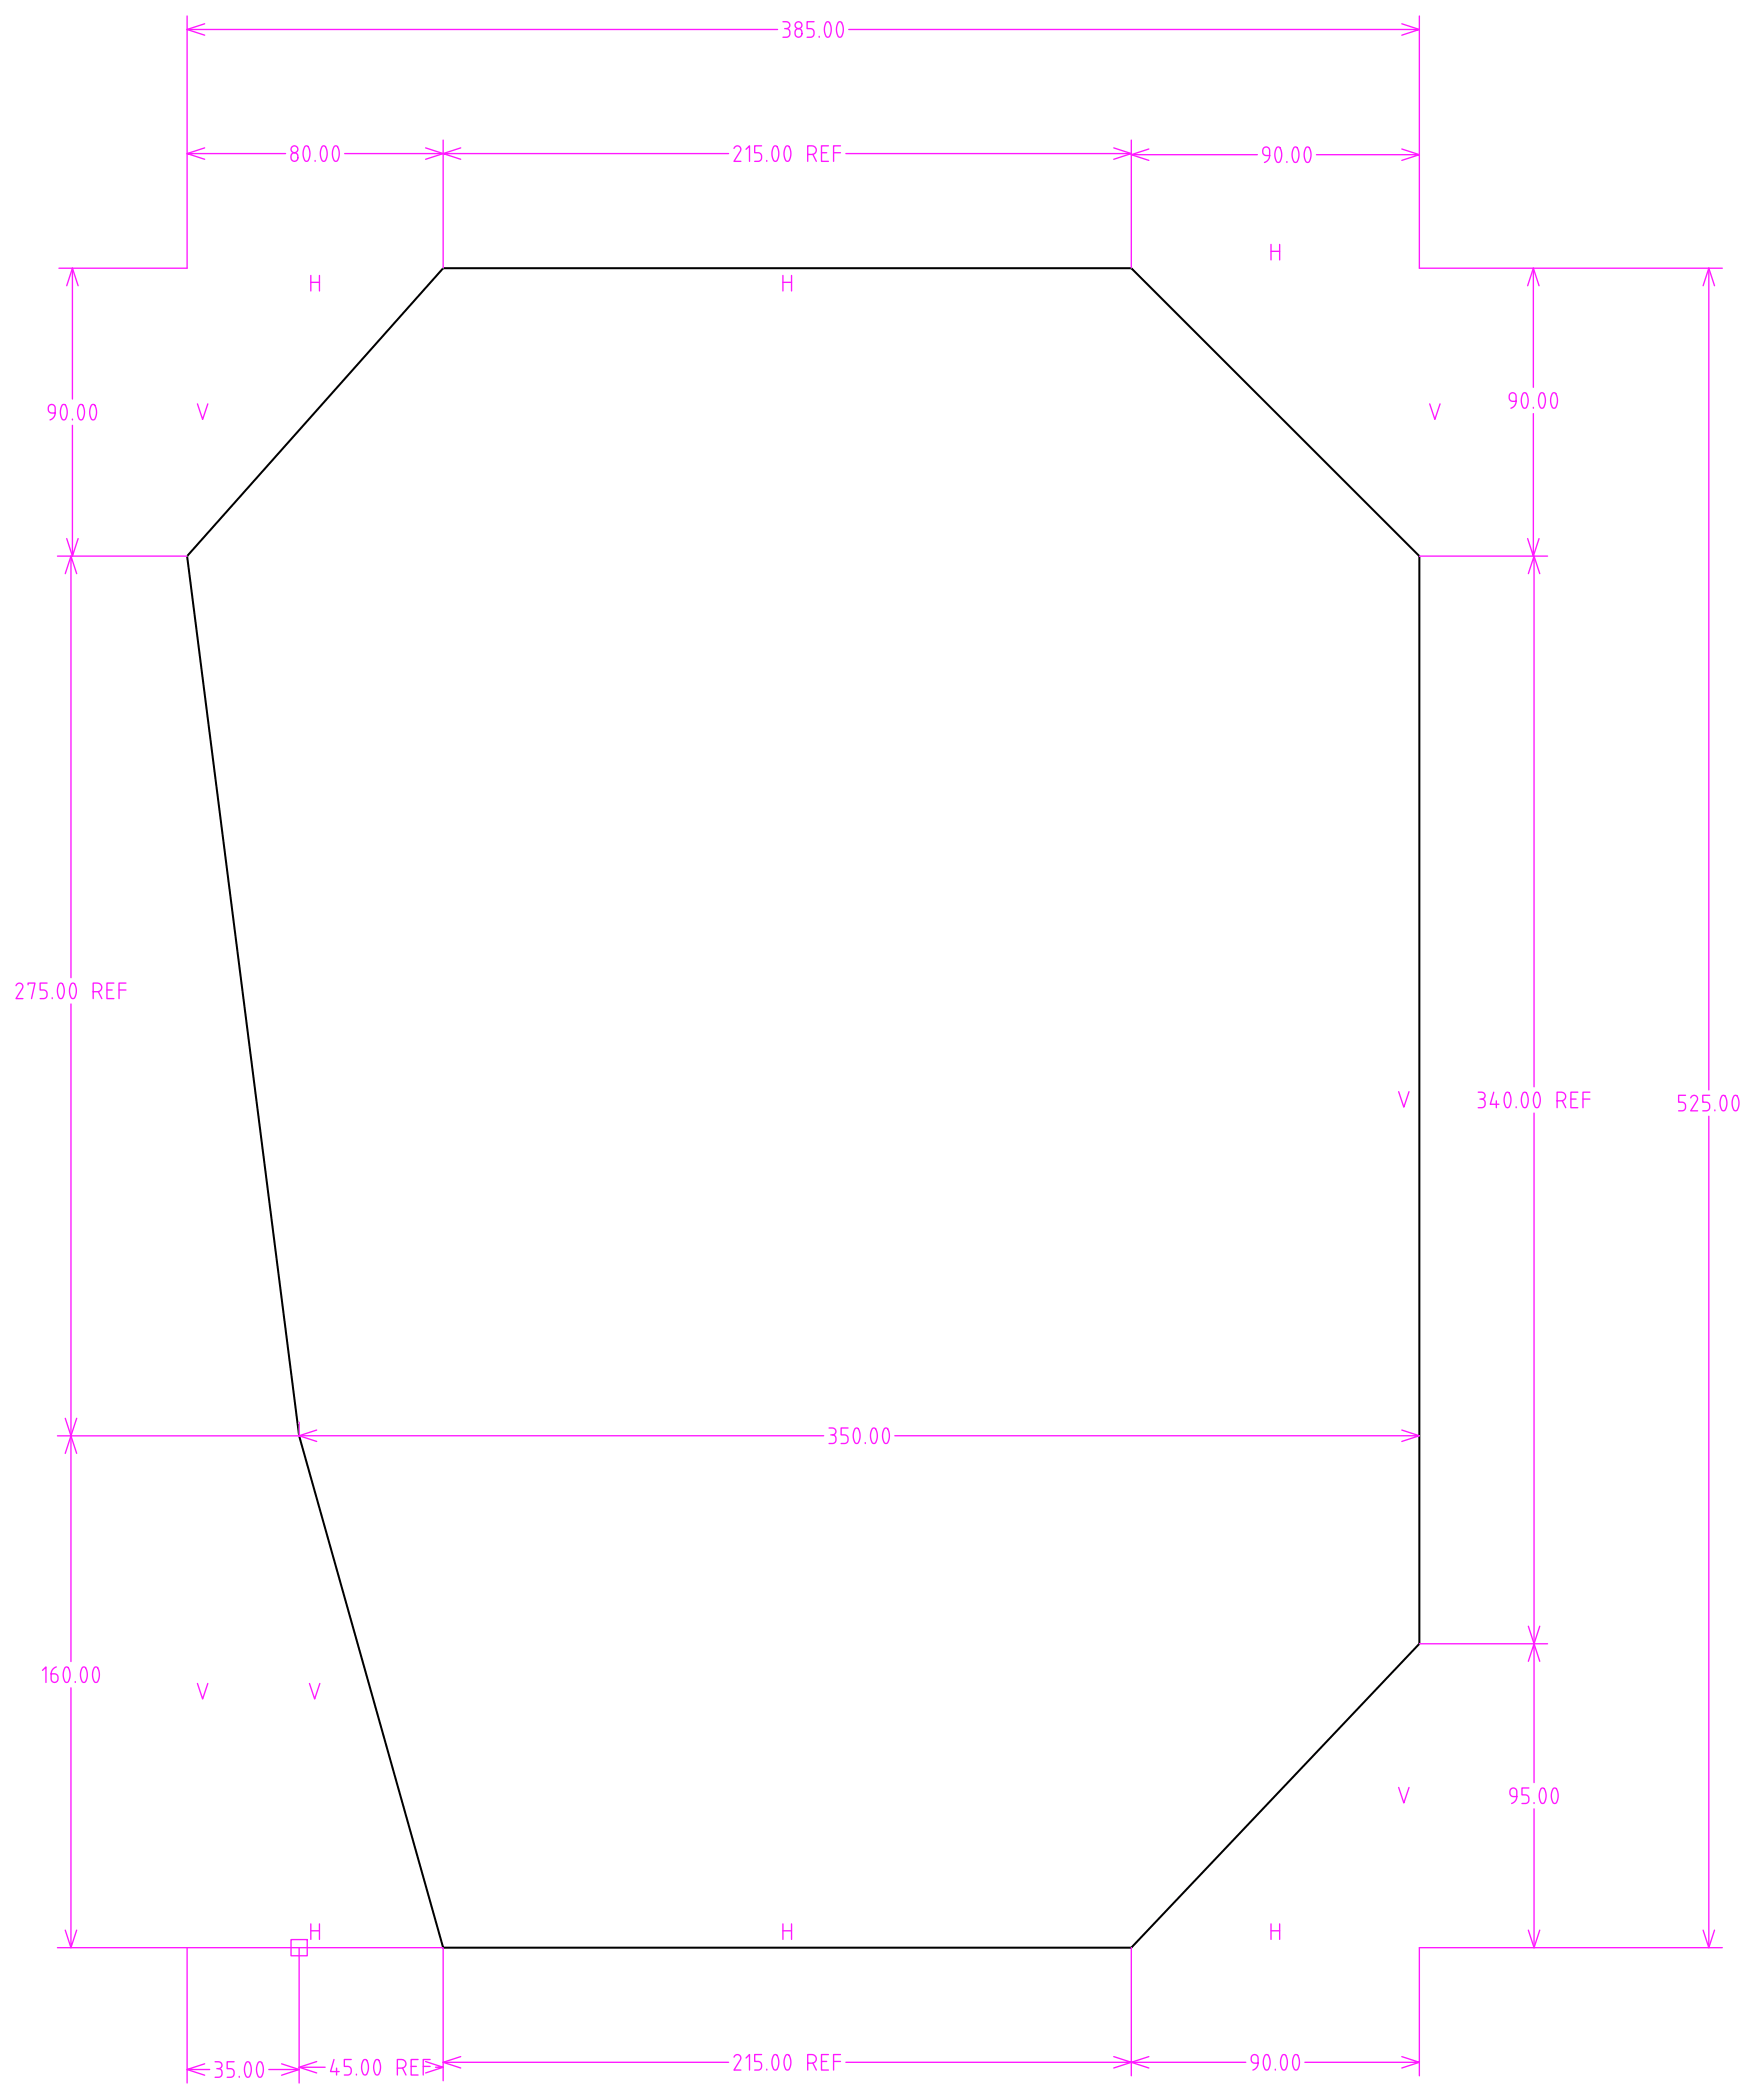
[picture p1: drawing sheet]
<svg xmlns="http://www.w3.org/2000/svg" width="548mm" height="656mm" viewBox="0 0 548 656" stroke-linecap="round" stroke-linejoin="round" font-family="sans-serif">
<path d="M138.5 83.8h215l90 90v340l-90 95h-215l-45-160-35-275z" fill="none" stroke="#000" stroke-width=".63"/>
<g fill="none" stroke="#ff19ff" stroke-width=".42">
<path d="M58.5 5v78.8h-40.1M58.5 9.2h184.4M58.5 9.2l5.4 1.8M63.9 7.4l-5.4 1.8M244.6 6.8h1.1a1.13 1.13 0 0 1 1.1 1.4 1.13 1.13 0 0 1-1.6 .7M245.7 8.9a1.37 1.37 0 0 1 1.1 1.4 1.37 1.37 0 0 1-1.1 1.3h-1.1M248.7 9.3a1.29 1.29 0 0 1 1.9 .7 1.29 1.29 0 0 1-1.1 1.6 1.39 1.39 0 0 1-1.1-.9 1.39 1.39 0 0 1 .3-1.4zM254.3 6.8h-2.1v2.1h1.1a1.37 1.37 0 0 1 1.1 1.4 1.37 1.37 0 0 1-1.1 1.3h-1.1M255.9 11.4v.2M258.2 6.9l.6-.1a3.6 3.6 0 0 1 0 4.8h-.3a3.8 3.8 0 0 1-.3-4.7zM262 6.9l.6-.1a3.6 3.6 0 0 1 0 4.8h-.3a3.8 3.8 0 0 1-.3-4.7zM265.2 9.2h178.3l-5.5 1.8"/>
<path d="M438 7.4l5.5 1.8M443.5 5v78.8h94.6M63.9 46.2l-5.4 1.8M89.2 48h-30.7l5.4 1.8M91.2 48.1a1.29 1.29 0 0 1 2 .7 1.29 1.29 0 0 1-1.2 1.6 1.39 1.39 0 0 1-1.1-.9 1.39 1.39 0 0 1 .3-1.4zM95.3 45.7l.6-.1a3.6 3.6 0 0 1 0 4.8h-.3a3.8 3.8 0 0 1-.3-4.7zM98.5 50.2v.2M100.7 45.7l.6-.1a3.6 3.6 0 0 1 0 4.8h-.3a3.8 3.8 0 0 1-.3-4.7zM104.5 45.7l.6-.1a3.6 3.6 0 0 1 0 4.8h-.3a3.8 3.8 0 0 1-.3-4.7zM107.7 48h30.8M133 46.2l5.5 1.8M138.5 43.8v40"/>
<path d="M138.5 48l-5.5 1.8M143.9 46.2l-5.4 1.8M227.6 48h-89.1l5.4 1.8M229.3 46.4a1.09 1.09 0 0 1 1.5-.7 1.09 1.09 0 0 1 .5 1.5l-2 3.2h2.2M233.1 46.7l1.1-1.1v4.8M237.9 45.6h-2.1v2.1h1.1a1.37 1.37 0 0 1 1.1 1.4 1.37 1.37 0 0 1-1.1 1.3h-1.1M239.6 50.2v.2M241.8 45.7l.6-.1a3.6 3.6 0 0 1 0 4.8h-.3a3.8 3.8 0 0 1-.3-4.7zM245.6 45.7l.6-.1a3.6 3.6 0 0 1 0 4.8h-.3a3.8 3.8 0 0 1-.3-4.7zM252.4 48.3h1.3a1.35 1.35 0 0 0 1.4-1.4 1.35 1.35 0 0 0-1.4-1.3h-1.3v4.8M254 48.3l1.1 2.1M256.7 47.7h1.6"/>
<path d="M258.8 45.6h-2.1v4.8h2.1M260.4 47.7h2.2M262.6 45.6h-2.2v4.8M264.3 48h89.2M348 46.2l5.5 1.8M353.5 43.8v40M353.5 48.4h39.3M353.5 48.4l5.4 1.7M353.5 48l-5.5 1.8M358.9 46.6l-5.4 1.8M394.8 46.2a1.08 1.08 0 0 1 1.2-.2 1.08 1.08 0 0 1 .7 1v1.6h-1.1a1.37 1.37 0 0 1-1.1-.9 1.37 1.37 0 0 1 .3-1.5zM396.7 48.6a2.26 2.26 0 0 1-1.6 2.2"/>
<path d="M398.9 46.1l.6-.1a3.6 3.6 0 0 1 0 4.8h-.3a3.8 3.8 0 0 1-.3-4.7zM402.1 50.5v.3M404.3 46.1l.6-.1a3.6 3.6 0 0 1 0 4.8h-.3a3.8 3.8 0 0 1-.3-4.7zM408.1 46.1l.6-.1a3.6 3.6 0 0 1 0 4.8h-.3a3.8 3.8 0 0 1-.3-4.7zM411.3 48.4h32.2l-5.5 1.7M438 46.6l5.5 1.8M397.1 76.4v4.9M397.1 78.6h2.7M399.8 76.4v4.9M22.6 83.8v40.9M22.6 83.8l-1.8 5.5M22.6 83.8l1.8 5.5"/>
<path d="M97.1 88.3h2.7M97.1 86.1v4.9M99.8 86.1v4.9M244.6 86.1v4.9M244.6 88.3h2.7M247.3 86.1v4.9M479.1 83.8v37.3M479.1 83.8l1.8 5.5M479.1 83.8l-1.8 5.5M533.9 83.8v256.9M533.9 83.8l1.8 5.5M533.9 83.8l-1.8 5.5"/>
<path d="M15.4 126.7a1.08 1.08 0 0 1 1.2-.2 1.08 1.08 0 0 1 .6 1v1.6h-1a1.37 1.37 0 0 1-1.2-.9 1.37 1.37 0 0 1 .4-1.5zM17.2 129.1a2.26 2.26 0 0 1-1.6 2.2M19.5 126.6l.6-.2a3.6 3.6 0 0 1 0 4.8h-.3a3.8 3.8 0 0 1-.3-4.6zM22.6 133v40.8l1.8-5.4M22.6 131v.3M24.9 126.6l.6-.2a3.6 3.6 0 0 1 0 4.8h-.3a3.8 3.8 0 0 1-.3-4.6zM28.7 126.6l.5-.2a3.6 3.6 0 0 1 0 4.8h-.3a3.8 3.8 0 0 1-.2-4.6zM61.7 126.3l1.6 4.8 1.6-4.8M446.7 126.3l1.6 4.8 1.6-4.8M471.8 123.1a1.08 1.08 0 0 1 1.2-.3 1.08 1.08 0 0 1 .7 1v1.7h-1.1a1.37 1.37 0 0 1-1.1-1 1.37 1.37 0 0 1 .3-1.4zM473.7 125.5a2.26 2.26 0 0 1-1.6 2.1M475.9 122.9l.6-.1a3.6 3.6 0 0 1 0 4.8h-.3a3.8 3.8 0 0 1-.3-4.7z"/>
<path d="M479.1 129.3v44.5l-1.8-5.4M479.1 127.3v.3M481.3 122.9l.6-.1a3.6 3.6 0 0 1 0 4.8h-.3a3.8 3.8 0 0 1-.3-4.7zM485.1 122.9l.6-.1a3.6 3.6 0 0 1 0 4.8h-.3a3.8 3.8 0 0 1-.3-4.7zM18 173.8h40.5M20.8 168.4l1.8 5.4M22.2 173.8l-1.8 5.5M24 179.3l-1.8-5.5v131.8M443.5 173.8h40M477.5 179.3l1.8-5.5v165.9M479.3 173.8l1.8 5.5M480.9 168.4l-1.8 5.4"/>
<path d="M5 308.1a1.09 1.09 0 0 1 1.5-.7 1.09 1.09 0 0 1 .5 1.5l-2 3.3h2.2M8.8 307.9v-.6h2.1l-1.1 4.9M14.7 307.3h-2.2v2.2h1.1a1.37 1.37 0 0 1 1.1 1.3 1.37 1.37 0 0 1-1.1 1.4h-1.1M16.3 311.9v.3M18.6 307.5l.6-.2a3.6 3.6 0 0 1 0 4.8h-.3a3.8 3.8 0 0 1-.3-4.6zM22.2 313.8v205.6M22.3 307.5l.6-.2a3.6 3.6 0 0 1 0 4.8h-.3a3.8 3.8 0 0 1-.3-4.6zM29.1 310h1.4a1.35 1.35 0 0 0 1.3-1.3 1.35 1.35 0 0 0-1.3-1.4h-1.4v4.9M30.7 310l1.1 2.2M33.4 309.5h1.6M35.6 307.3h-2.2v4.9h2.2M37.2 309.5h2.1"/>
<path d="M39.3 307.3h-2.1v4.9M437 341.3l1.6 4.8 1.6-4.8M461.8 341.4h1.1a1.13 1.13 0 0 1 1.1 1.4 1.13 1.13 0 0 1-1.6 .8M462.9 343.6a1.37 1.37 0 0 1 1.1 1.3 1.37 1.37 0 0 1-1.1 1.4h-1.1M466.7 341.4l-1.1 3.8h2.7M467.5 344.1v2.2M470.6 341.6l.6-.2a3.6 3.6 0 0 1 0 4.8h-.3a3.8 3.8 0 0 1-.3-4.6zM473.7 346v.3M476 341.6l.6-.2a3.6 3.6 0 0 1 0 4.8h-.4a3.8 3.8 0 0 1-.2-4.6zM479.3 348v165.8l1.8-5.4M479.7 341.6l.6-.2a3.6 3.6 0 0 1 0 4.8h-.3a3.8 3.8 0 0 1-.3-4.6zM486.5 344.1h1.3a1.35 1.35 0 0 0 1.4-1.3 1.35 1.35 0 0 0-1.4-1.4h-1.3v4.9"/>
<path d="M488.1 344.1l1.1 2.2M490.8 343.6h1.6M493 341.4h-2.2v4.9h2.2M494.6 343.6h2.1M496.7 341.4h-2.1v4.9M526.6 342.4h-2.1v2.1h1a1.37 1.37 0 0 1 1.1 1.4 1.37 1.37 0 0 1-1.1 1.3h-1M528.2 343.2a1.09 1.09 0 0 1 1.5-.7 1.09 1.09 0 0 1 .5 1.5l-2 3.2h2.2M533.9 348.9v259.9l-1.8-5.4M534.2 342.4h-2.2v2.1h1.1a1.37 1.37 0 0 1 1.1 1.4 1.37 1.37 0 0 1-1.1 1.3h-1.1M535.8 347v.2M538 342.5l.6-.1a3.6 3.6 0 0 1 0 4.8h-.3a3.8 3.8 0 0 1-.3-4.7zM541.8 342.5l.6-.1a3.6 3.6 0 0 1 0 4.8h-.3a3.8 3.8 0 0 1-.3-4.7z"/>
<path d="M20.4 443.4l3.5 10.9M24 443.4l-3.6 10.9M93.5 444.6v4.2M93.5 448.8l5.4 1.8M98.9 447l-5.4 1.8M257.3 448.8h-239.3M259 446.4h1.1a1.13 1.13 0 0 1 1.1 1.4 1.13 1.13 0 0 1-1.6 .7M260.1 448.5a1.37 1.37 0 0 1 1.1 1.4 1.37 1.37 0 0 1-1.1 1.3h-1.1M265 446.4h-2.2v2.1h1.1a1.37 1.37 0 0 1 1.1 1.4 1.37 1.37 0 0 1-1.1 1.3h-1.1M267.2 446.5l.6-.1a3.6 3.6 0 0 1 0 4.8h-.3a3.8 3.8 0 0 1-.3-4.7zM270.3 451v.2M272.6 446.5l.6-.1a3.6 3.6 0 0 1 0 4.8h-.3a3.8 3.8 0 0 1-.3-4.7z"/>
<path d="M276.4 446.5l.6-.1a3.6 3.6 0 0 1 0 4.8h-.3a3.8 3.8 0 0 1-.3-4.7zM279.6 448.8h163.9l-5.5 1.8M438 447l5.5 1.8M443.5 513.8h40M477.5 519.3l1.8-5.5v43.4M477.5 508.4l3.6 10.9M13.3 522.2l1.1-1.1v4.8M16 523.2h1a1.32 1.32 0 0 1 1.2 1.6 1.32 1.32 0 0 1-1.6 1l-.5-.5zM17.6 521.1a2.26 2.26 0 0 0-1.6 2.1M20.4 521.2l.6-.1a3.6 3.6 0 0 1 0 4.8h-.3a3.8 3.8 0 0 1-.3-4.7zM22.2 527.6v81.2l1.7-5.4M23.5 525.7v.2"/>
<path d="M25.8 521.2l.6-.1a3.6 3.6 0 0 1 0 4.8h-.3a3.8 3.8 0 0 1-.3-4.7zM29.5 521.2l.6-.1a3.6 3.6 0 0 1 0 4.8h-.3a3.8 3.8 0 0 1-.3-4.7zM61.7 526.3l1.6 4.8 1.6-4.8M96.7 526.3l1.6 4.8 1.6-4.8M437 558.8l1.6 4.8 1.6-4.8M472.1 559.2a1.08 1.08 0 0 1 1.1-.2 1.08 1.08 0 0 1 .7 1v1.6h-1.1a1.37 1.37 0 0 1-1.1-.9 1.37 1.37 0 0 1 .4-1.5zM477.7 558.9h-2.2v2.2h1.1a1.37 1.37 0 0 1 1.1 1.3 1.37 1.37 0 0 1-1.1 1.4h-1.1M481.6 559.1l.5-.2a3.6 3.6 0 0 1 0 4.8h-.3a3.8 3.8 0 0 1-.2-4.6zM485.3 559.1l.6-.2a3.6 3.6 0 0 1 0 4.8h-.3a3.8 3.8 0 0 1-.3-4.6zM473.9 561.6a2.26 2.26 0 0 1-1.6 2.2M479.3 563.5v.3M479.3 565.5v43.3"/>
<path d="M18 608.8h120.5v41.6M20.4 603.4l1.8 5.4M58.5 608.8v42.3M90.9 606.3h5.1v5.1h-5.1zM93.5 608.8v42.3M97.1 603.6h2.7M97.1 601.4v4.9M99.8 601.4v4.9M244.6 601.4v4.9M244.6 603.6h2.7M247.3 601.4v4.9M353.5 608.8v40.1"/>
<path d="M397.1 603.6h2.7M397.1 601.4v4.9M399.8 601.4v4.9M477.5 603.4l1.8 5.4M481.1 603.4l-1.8 5.4M535.7 603.4l-1.8 5.4M538.1 608.8h-94.6v40.1M58.5 646.9l5.4 1.8M63.9 645.1l-5.4 1.8h7M67.2 644.5h1.1a1.13 1.13 0 0 1 1 1.4 1.13 1.13 0 0 1-1.6 .8M68.3 646.7a1.37 1.37 0 0 1 1.1 1.3 1.37 1.37 0 0 1-1.1 1.4h-1.1M73.1 644.5h-2.1v2.2h1.1a1.37 1.37 0 0 1 1.1 1.3 1.37 1.37 0 0 1-1.1 1.4h-1.1"/>
<path d="M74.8 649.1v.3M77 644.7l.6-.2a3.6 3.6 0 0 1 0 4.8h-.3a3.8 3.8 0 0 1-.3-4.6zM80.8 644.7l.6-.2a3.6 3.6 0 0 1 0 4.8h-.3a3.8 3.8 0 0 1-.3-4.6zM84 646.9h9.5M88 645.1l5.5 1.8M93.5 646.9l-5.5 1.8M93.5 646.2h8.1M93.5 646.2l5.4 1.8M98.9 644.4l-5.4 1.8M104.3 643.8l-1 3.8h2.7M105.2 646.5v2.1M109.7 643.8h-2.1v2.2h1.1a1.37 1.37 0 0 1 1.1 1.3 1.37 1.37 0 0 1-1.1 1.3h-1.1"/>
<path d="M111.4 648.4v.2M113.6 644l.6-.2a3.6 3.6 0 0 1 0 4.8h-.3a3.8 3.8 0 0 1-.3-4.6zM117.4 644l.6-.2a3.6 3.6 0 0 1 0 4.8h-.3a3.8 3.8 0 0 1-.3-4.6zM124.1 646.5h1.4a1.35 1.35 0 0 0 1.3-1.4 1.35 1.35 0 0 0-1.3-1.3h-1.4v4.8M125.8 646.5l1 2.1M128.5 646h1.6M130.6 643.8h-2.1v4.8h2.1M132.2 646h2.2M133 644.4l5.5 1.8h-2.4M134.4 643.8h-2.2v4.8M138.5 644.7h89.1M138.5 644.7l5.4 1.8"/>
<path d="M138.5 646.2l-5.5 1.8M143.9 642.9l-5.4 1.8M229.3 643.1a1.09 1.09 0 0 1 1.5-.8 1.09 1.09 0 0 1 .5 1.6l-2 3.2h2.2M233.1 643.3l1.1-1.1v4.9M237.9 642.2h-2.1v2.2h1.1a1.37 1.37 0 0 1 1.1 1.4 1.37 1.37 0 0 1-1.1 1.3h-1.1M239.6 646.8v.3M241.8 642.4l.6-.1a3.6 3.6 0 0 1 0 4.8h-.3a3.8 3.8 0 0 1-.3-4.7zM245.6 642.4l.6-.1a3.6 3.6 0 0 1 0 4.8h-.3a3.8 3.8 0 0 1-.3-4.7zM252.4 644.9h1.3a1.35 1.35 0 0 0 1.4-1.3 1.35 1.35 0 0 0-1.4-1.4h-1.3v4.9M254 644.9l1.1 2.2M256.7 644.4h1.6M258.8 642.2h-2.1v4.9h2.1"/>
<path d="M260.4 644.4h2.2M262.6 642.2h-2.2v4.9M348 642.9l5.5 1.8h-89.2M358.9 642.9l-10.9 3.6M389.2 644.7h-35.7l5.4 1.8M391.2 642.6a1.08 1.08 0 0 1 1.2-.3 1.08 1.08 0 0 1 .7 1v1.6h-1.1a1.37 1.37 0 0 1-1.2-.9 1.37 1.37 0 0 1 .4-1.4zM393.1 644.9a2.26 2.26 0 0 1-1.6 2.2M395.3 642.4l.6-.1a3.6 3.6 0 0 1 0 4.8h-.3a3.8 3.8 0 0 1-.3-4.7zM398.5 646.8v.3M400.7 642.4l.6-.1a3.6 3.6 0 0 1 0 4.8h-.3a3.8 3.8 0 0 1-.3-4.7zM404.5 642.4l.6-.1a3.6 3.6 0 0 1 0 4.8h-.3a3.8 3.8 0 0 1-.3-4.7zM438 642.9l5.5 1.8h-35.8"/>
<path d="M443.5 644.7l-5.5 1.8"/>
<circle cx="249.5" cy="7.9" r="1.08"/>
<circle cx="92" cy="46.7" r="1.08"/>
</g>
</svg>
